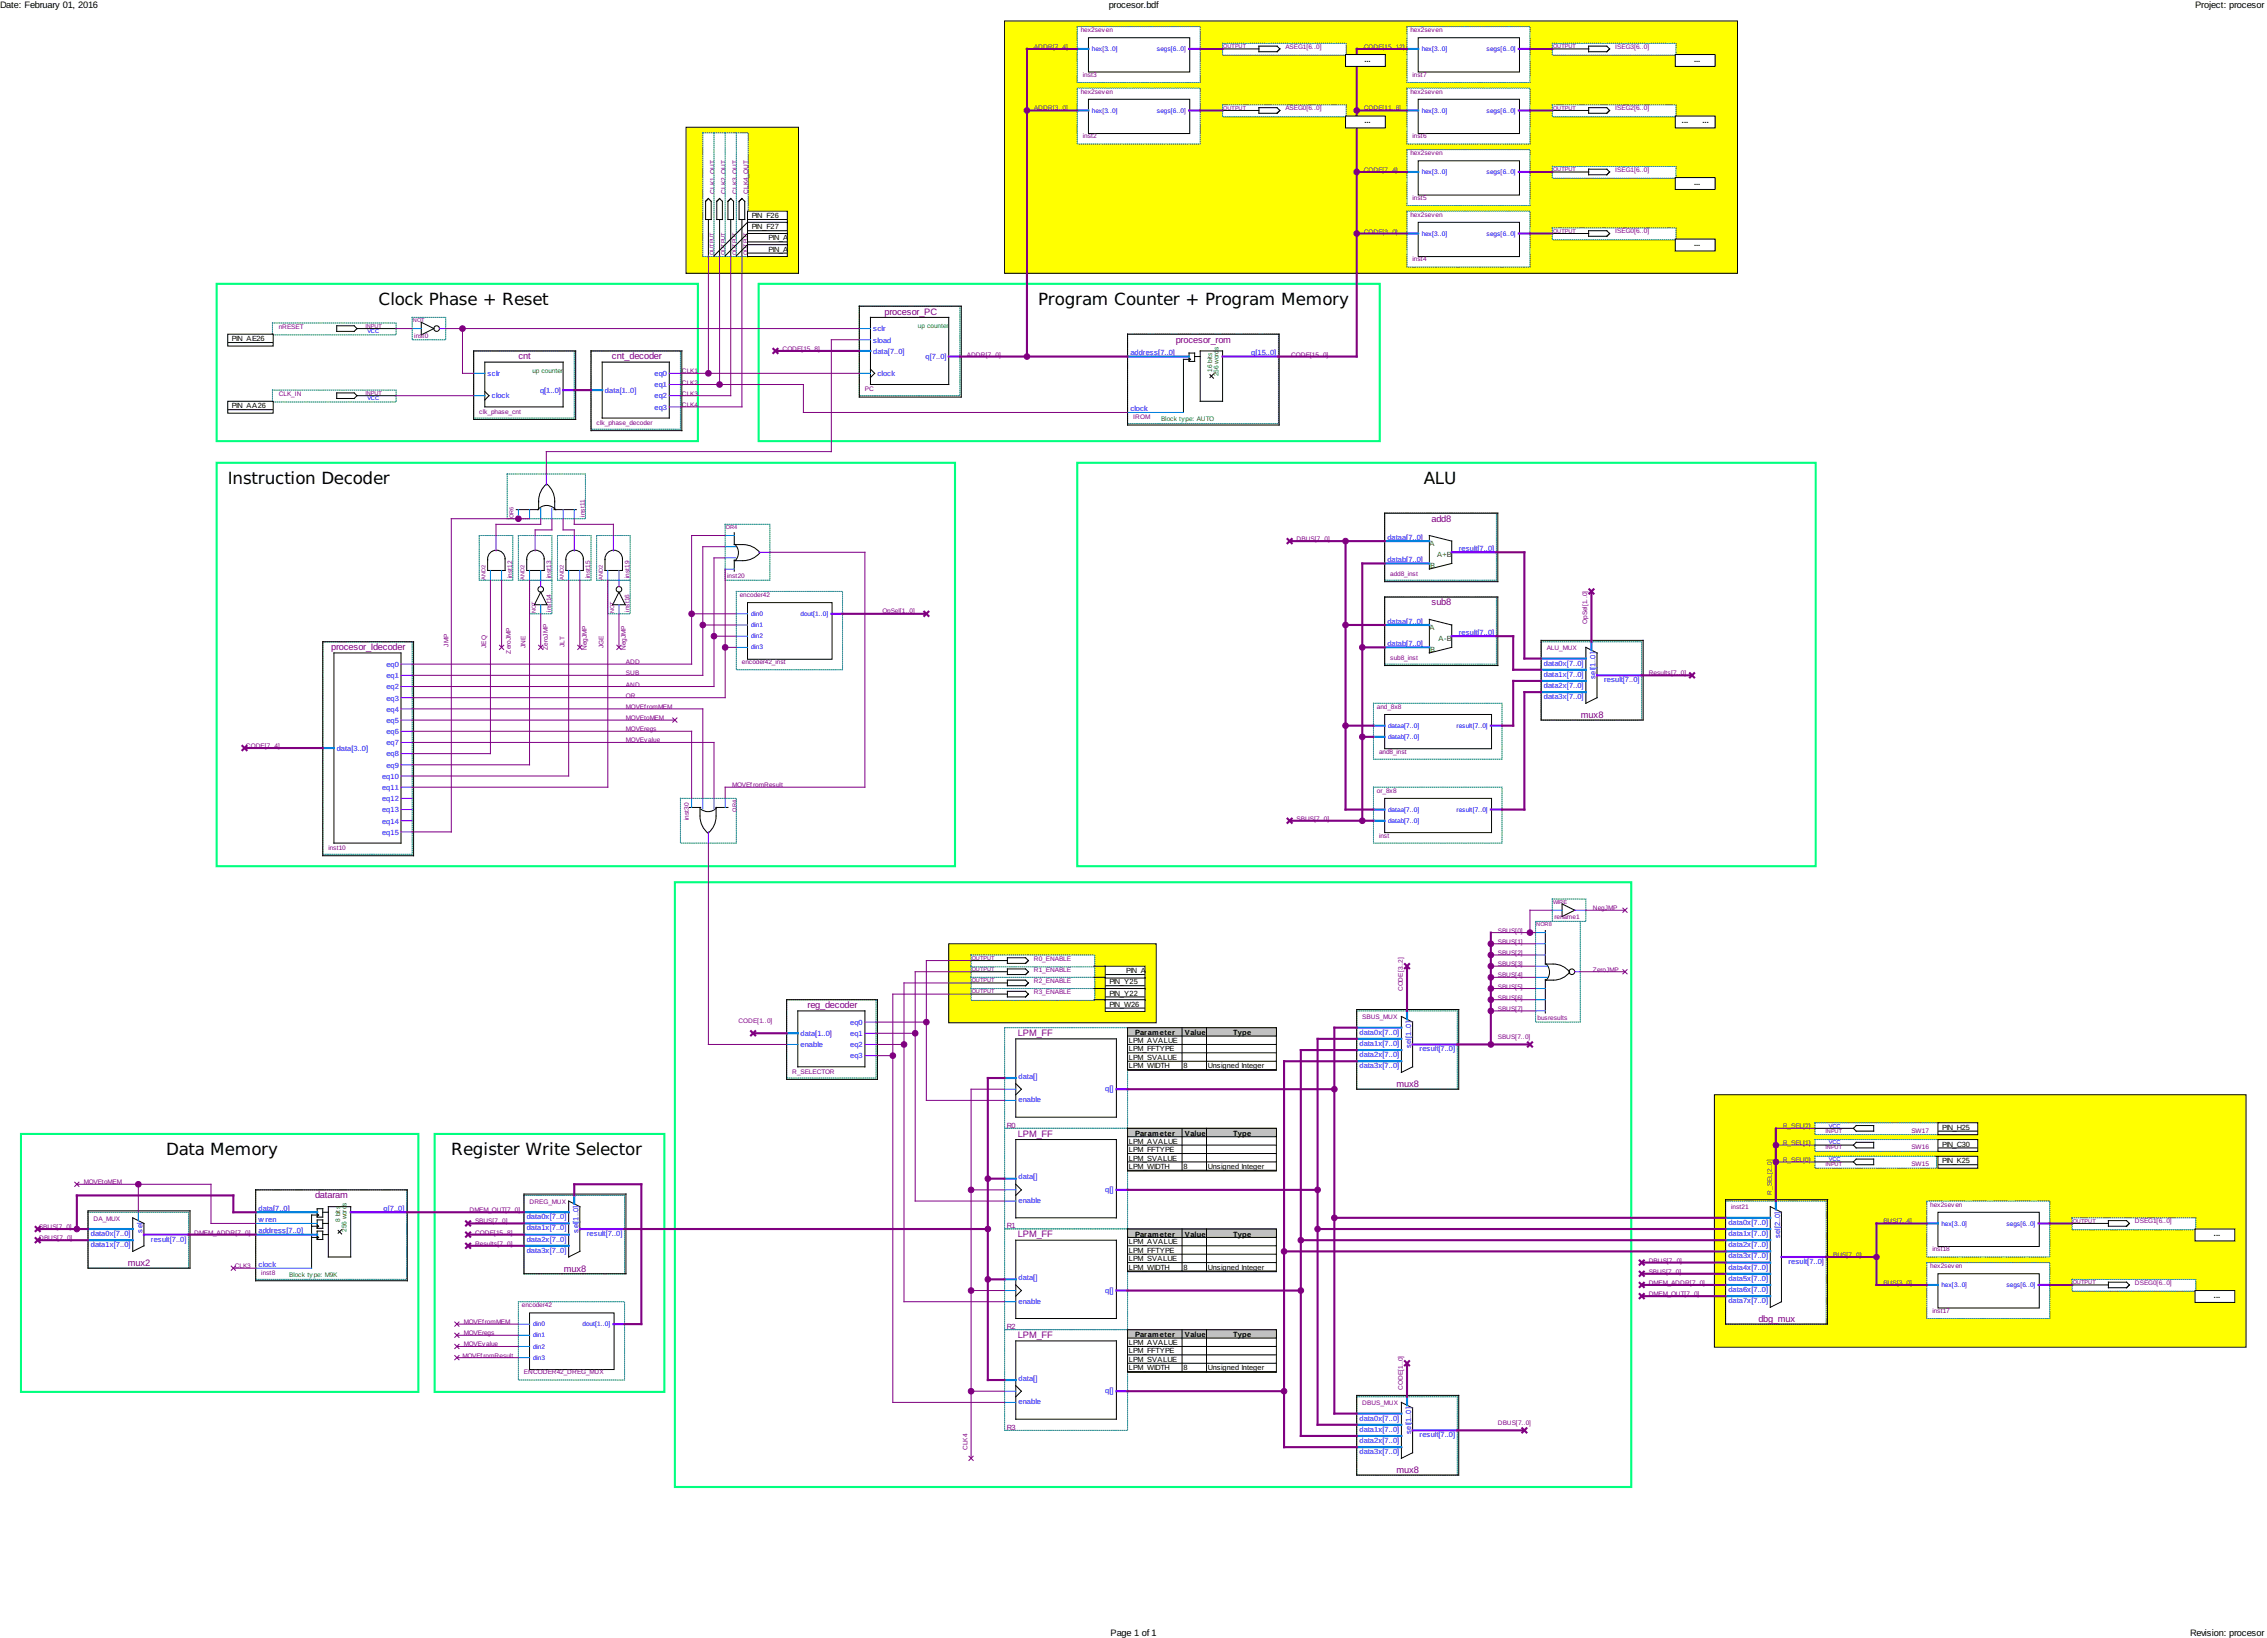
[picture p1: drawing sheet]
<svg xmlns="http://www.w3.org/2000/svg" width="229mm" height="165mm" viewBox="0 0 229 165" stroke-linecap="round" stroke-linejoin="round" font-family="sans-serif">
<defs><g id="words">
<g font-size="1.7">
<text x="38.2" y="30.7">Clock Phase + Reset</text>
<text x="104.7" y="30.7">Program Counter + Program Memory</text>
<text x="23" y="48.8">Instruction Decoder</text>
<text x="143.6" y="48.8">ALU</text>
<text x="16.8" y="116.4">Data Memory</text>
<text x="45.5" y="116.4">Register Write Selector</text>
</g>
<g font-size=".9">
<text x="0" y=".8">Date: February 01, 2016</text>
<text x="111.8" y=".8">procesor.bdf</text>
<text x="221.3" y=".8">Project: procesor</text>
<text x="112" y="164.9">Page 1 of 1</text>
<text x="220.9" y="164.9">Revision: procesor</text>
</g>
<g font-size=".9" fill="#800080">
<text x="89.2" y="31.7">procesor_PC</text>
<text x="118.6" y="34.5">procesor_rom</text>
<text x="52.3" y="36.2">cnt</text>
<text x="61.7" y="36.2">cnt_decoder</text>
<text x="144.3" y="52.6">add8</text>
<text x="33.4" y="65.5">procesor_Idecoder</text>
<text x="144.3" y="61">sub8</text>
<text x="159.4" y="72.4">mux8</text>
<text x="81.4" y="101.6">reg_decoder</text>
<text x="102.6" y="104.4">LPM_FF</text>
<text x="140.8" y="109.6">mux8</text>
<text x="102.6" y="114.6">LPM_FF</text>
<text x="31.8" y="120.8">dataram</text>
<text x="102.6" y="124.7">LPM_FF</text>
<text x="12.9" y="127.6">mux2</text>
<text x="56.9" y="128.2">mux8</text>
<text x="102.6" y="134.9">LPM_FF</text>
<text x="177.3" y="133.2">dbg_mux</text>
<text x="140.8" y="148.5">mux8</text>
</g>
<g font-size=".8">
<text x="137.6" y="6.2">...</text>
<text x="170.8" y="6.2">...</text>
<text x="137.6" y="12.4">...</text>
<text x="169.6" y="12.4">...</text>
<text x="171.7" y="12.4">...</text>
<text x="75.8" y="22">PIN_F26</text>
<text x="75.8" y="23.1">PIN_F27</text>
<text x="170.8" y="18.6">...</text>
<text x="77.5" y="24.2">PIN_AB25</text>
<text x="77.5" y="25.4">PIN_AA25</text>
<text x="170.8" y="24.8">...</text>
<text x="23.4" y="34.4">PIN_AE26</text>
<text x="23.4" y="41.2">PIN_AA26</text>
<text x="111.9" y="99.2">PIN_Y25</text>
<text x="111.9" y="100.3">PIN_Y22</text>
<text x="111.9" y="101.5">PIN_W26</text>
<text x="113.6" y="98.1">PIN_AA22</text>
<text x="113.8" y="105.1">LPM_AVALUE</text>
<text x="113.8" y="106">LPM_FFTYPE</text>
<text x="113.8" y="106.8">LPM_SVALUE</text>
<text x="113.8" y="107.7">LPM_WIDTH</text>
<text x="114.5" y="104.4">Parameter</text>
<text x="119.3" y="107.7">8</text>
<text x="119.5" y="104.4">Value</text>
<text x="121.8" y="107.7">Unsigned Integer</text>
<text x="124.3" y="104.4">Type</text>
<text x="195.8" y="113.9">PIN_H25</text>
<text x="113.8" y="115.3">LPM_AVALUE</text>
<text x="113.8" y="116.1">LPM_FFTYPE</text>
<text x="113.8" y="117">LPM_SVALUE</text>
<text x="113.8" y="117.8">LPM_WIDTH</text>
<text x="114.5" y="114.5">Parameter</text>
<text x="119.3" y="117.8">8</text>
<text x="119.5" y="114.5">Value</text>
<text x="121.8" y="117.8">Unsigned Integer</text>
<text x="124.3" y="114.5">Type</text>
<text x="195.8" y="115.6">PIN_C30</text>
<text x="195.8" y="117.3">PIN_K25</text>
<text x="113.8" y="125.4">LPM_AVALUE</text>
<text x="114.5" y="124.7">Parameter</text>
<text x="119.5" y="124.7">Value</text>
<text x="124.3" y="124.7">Type</text>
<text x="223.2" y="124.6">...</text>
<text x="113.8" y="126.3">LPM_FFTYPE</text>
<text x="113.8" y="127.1">LPM_SVALUE</text>
<text x="113.8" y="128">LPM_WIDTH</text>
<text x="119.3" y="128">8</text>
<text x="121.8" y="128">Unsigned Integer</text>
<text x="223.2" y="130.8">...</text>
<text x="113.8" y="135.6">LPM_AVALUE</text>
<text x="113.8" y="136.4">LPM_FFTYPE</text>
<text x="113.8" y="137.3">LPM_SVALUE</text>
<text x="114.5" y="134.8">Parameter</text>
<text x="119.5" y="134.8">Value</text>
<text x="124.3" y="134.8">Type</text>
<text x="113.8" y="138.1">LPM_WIDTH</text>
<text x="119.3" y="138.1">8</text>
<text x="121.8" y="138.1">Unsigned Integer</text>
</g>
<g font-size=".8" fill="#00f">
<text x="88.1" y="33.4">sclr</text>
<text x="88.1" y="34.5">sload</text>
<text x="88.1" y="35.7">data[7..0]</text>
<text x="114" y="35.8">address[7..0]</text>
<text x="126.2" y="35.8">q[15..0]</text>
<text x="49.2" y="37.9">sclr</text>
<text x="49.6" y="40.2">clock</text>
<text x="54.5" y="39.6">q[1..0]</text>
<text x="61" y="39.6">data[1..0]</text>
<text x="66" y="37.9">eq0</text>
<text x="66" y="39">eq1</text>
<text x="66" y="40.2">eq2</text>
<text x="66" y="41.3">eq3</text>
<text x="88.5" y="37.9">clock</text>
<text x="93.3" y="36.2">q[7..0]</text>
<text x="114" y="41.4">clock</text>
<text x="139.9" y="54.4">dataa[7..0]</text>
<text x="139.9" y="56.7">datab[7..0]</text>
<text x="147.1" y="55.5">result[7..0]</text>
<text x="139.9" y="62.9">dataa[7..0]</text>
<text x="139.9" y="65.1">datab[7..0]</text>
<text x="147.1" y="64">result[7..0]</text>
<text x="39" y="67.2">eq0</text>
<text x="39" y="68.4">eq1</text>
<text x="39" y="69.5">eq2</text>
<text x="39" y="70.6">eq3</text>
<text x="39" y="71.7">eq4</text>
<text x="155.7" y="70.5">data3x[7..0]</text>
<text x="155.7" y="69.3">data2x[7..0]</text>
<text x="155.7" y="68.2">data1x[7..0]</text>
<text x="155.7" y="67.1">data0x[7..0]</text>
<text x="160.9" y="68.4" transform="rotate(-90 160.9 68.4)">sel[1..0]</text>
<text x="161.7" y="68.8">result[7..0]</text>
<text x="34" y="75.7">data[3..0]</text>
<text x="39" y="72.9">eq5</text>
<text x="39" y="74">eq6</text>
<text x="39" y="75.1">eq7</text>
<text x="39" y="76.2">eq8</text>
<text x="39" y="77.4">eq9</text>
<text x="38.5" y="78.5">eq10</text>
<text x="38.5" y="79.6">eq11</text>
<text x="38.5" y="80.8">eq12</text>
<text x="38.5" y="81.9">eq13</text>
<text x="38.5" y="83">eq14</text>
<text x="38.5" y="84.1">eq15</text>
<text x="80.7" y="104.4">data[1..0]</text>
<text x="80.7" y="105.6">enable</text>
<text x="85.7" y="103.3">eq0</text>
<text x="85.7" y="104.4">eq1</text>
<text x="85.7" y="105.6">eq2</text>
<text x="85.7" y="106.7">eq3</text>
<text x="137.1" y="107.7">data3x[7..0]</text>
<text x="137.1" y="106.5">data2x[7..0]</text>
<text x="137.1" y="105.4">data1x[7..0]</text>
<text x="137.1" y="104.3">data0x[7..0]</text>
<text x="142.3" y="105.6" transform="rotate(-90 142.3 105.6)">sel[1..0]</text>
<text x="143.1" y="106">result[7..0]</text>
<text x="102.7" y="111.1">enable</text>
<text x="102.7" y="108.7">data[]</text>
<text x="111.4" y="110">q[]</text>
<text x="102.7" y="118.9">data[]</text>
<text x="9.2" y="125.7">data1x[7..0]</text>
<text x="9.2" y="124.6">data0x[7..0]</text>
<text x="14.4" y="124.2" transform="rotate(-90 14.4 124.2)">sel</text>
<text x="15.2" y="125.1">result[7..0]</text>
<text x="26.1" y="124.3">address[7..0]</text>
<text x="26.1" y="122">data[7..0]</text>
<text x="26.1" y="123.2">w ren</text>
<text x="38.7" y="122">q[7..0]</text>
<text x="53.1" y="125.1">data2x[7..0]</text>
<text x="53.1" y="124">data1x[7..0]</text>
<text x="53.1" y="122.9">data0x[7..0]</text>
<text x="58.3" y="124.2" transform="rotate(-90 58.3 124.2)">sel[1..0]</text>
<text x="59.2" y="124.6">result[7..0]</text>
<text x="102.7" y="121.3">enable</text>
<text x="111.4" y="120.1">q[]</text>
<text x="174.3" y="125.7">data2x[7..0]</text>
<text x="174.3" y="124.6">data1x[7..0]</text>
<text x="174.3" y="123.5">data0x[7..0]</text>
<text x="179.5" y="124.8" transform="rotate(-90 179.5 124.8)">sel[2..0]</text>
<text x="26.1" y="127.7">clock</text>
<text x="53.1" y="126.3">data3x[7..0]</text>
<text x="102.7" y="131.4">enable</text>
<text x="102.7" y="129">data[]</text>
<text x="111.4" y="130.3">q[]</text>
<text x="174.3" y="131.3">data7x[7..0]</text>
<text x="174.3" y="130.2">data6x[7..0]</text>
<text x="174.3" y="129.1">data5x[7..0]</text>
<text x="174.3" y="128">data4x[7..0]</text>
<text x="174.3" y="126.8">data3x[7..0]</text>
<text x="180.3" y="127.4">result[7..0]</text>
<text x="102.7" y="141.6">enable</text>
<text x="102.7" y="139.2">data[]</text>
<text x="111.4" y="140.4">q[]</text>
<text x="137.1" y="143.2">data0x[7..0]</text>
<text x="137.1" y="146.6">data3x[7..0]</text>
<text x="137.1" y="145.4">data2x[7..0]</text>
<text x="137.1" y="144.3">data1x[7..0]</text>
<text x="142.3" y="144.5" transform="rotate(-90 142.3 144.5)">sel[1..0]</text>
<text x="143.1" y="144.9">result[7..0]</text>
</g>
<g font-size=".8" fill="#008000">
<text x="144.1" y="55">A</text>
<text x="144.2" y="57.3">B</text>
<text x="144.9" y="56.2">A+B</text>
<text x="144.1" y="63.5">A</text>
<text x="144.2" y="65.7">B</text>
<text x="145.1" y="64.6">A-B</text>
</g>
<g font-size=".8" fill="#800080">
<text x="101.5" y="113.7">R0</text>
<text x="101.5" y="123.8">R1</text>
<text x="101.5" y="134">R2</text>
<text x="101.5" y="144.1">R3</text>
</g>
<g font-size=".7" fill="#800080">
<text x="104.3" y="4.9">ADDR[7..4]</text>
<text x="109" y="3.2">hex2seven</text>
<text x="129.6" y="4.9">ASEG1[6..0]</text>
<text x="137.5" y="4.9">CODE[15..12]</text>
<text x="142.2" y="3.2">hex2seven</text>
<text x="162.9" y="4.9">ISEG3[6..0]</text>
<text x="104.3" y="11.1">ADDR[3..0]</text>
<text x="109" y="9.4">hex2seven</text>
<text x="109.2" y="7.8">inst3</text>
<text x="129.6" y="11.1">ASEG0[6..0]</text>
<text x="137.5" y="11.1">CODE[11..8]</text>
<text x="142.2" y="9.4">hex2seven</text>
<text x="142.4" y="7.8">inst7</text>
<text x="162.9" y="11.1">ISEG2[6..0]</text>
<text x="109.2" y="14">inst2</text>
<text x="137.5" y="17.3">CODE[7..4]</text>
<text x="142.2" y="15.6">hex2seven</text>
<text x="142.4" y="14">inst6</text>
<text x="162.9" y="17.3">ISEG1[6..0]</text>
<text x="72.1" y="19.5" transform="rotate(-90 72.1 19.5)">CLK1_OUT</text>
<text x="73.2" y="19.5" transform="rotate(-90 73.2 19.5)">CLK2_OUT</text>
<text x="74.3" y="19.5" transform="rotate(-90 74.3 19.5)">CLK3_OUT</text>
<text x="75.4" y="19.5" transform="rotate(-90 75.4 19.5)">CLK4_OUT</text>
<text x="137.5" y="23.5">CODE[3..0]</text>
<text x="142.2" y="21.8">hex2seven</text>
<text x="142.4" y="20.2">inst5</text>
<text x="162.9" y="23.5">ISEG0[6..0]</text>
<text x="142.4" y="26.4">inst4</text>
<text x="28.1" y="33.1">nRESET</text>
<text x="41.8" y="34">inst0</text>
<text x="78.9" y="35.4">CODE[15..8]</text>
<text x="97.5" y="35.9">ADDR[7..0]</text>
<text x="130.2" y="35.9">CODE[15..0]</text>
<text x="28.1" y="39.9">CLK_IN</text>
<text x="48.3" y="41.7">clk_phase_cnt</text>
<text x="68.8" y="41">CLK4</text>
<text x="68.8" y="39.9">CLK3</text>
<text x="68.8" y="38.8">CLK2</text>
<text x="68.8" y="37.6">CLK1</text>
<text x="87.2" y="39.5">PC</text>
<text x="60.2" y="42.8">clk_phase_decoder</text>
<text x="114.3" y="42.3">IROM</text>
<text x="59" y="52.1" transform="rotate(-90 59 52.1)">inst11</text>
<text x="51.6" y="58.3" transform="rotate(-90 51.6 58.3)">inst12</text>
<text x="55.6" y="58.3" transform="rotate(-90 55.6 58.3)">inst13</text>
<text x="59.5" y="58.3" transform="rotate(-90 59.5 58.3)">inst15</text>
<text x="63.5" y="58.3" transform="rotate(-90 63.5 58.3)">inst19</text>
<text x="73.3" y="58.3">inst20</text>
<text x="130.7" y="54.5">DBUS[7..0]</text>
<text x="140.2" y="58.1">add8_inst</text>
<text x="45.2" y="65.2" transform="rotate(-90 45.2 65.2)">JMP</text>
<text x="49" y="65.3" transform="rotate(-90 49 65.3)">JEQ</text>
<text x="51.5" y="65.9" transform="rotate(-90 51.5 65.9)">ZeroJMP</text>
<text x="53" y="65.3" transform="rotate(-90 53 65.3)">JNE</text>
<text x="55.2" y="65.5" transform="rotate(-90 55.2 65.5)">ZeroJMP</text>
<text x="55.6" y="61.7" transform="rotate(-90 55.6 61.7)">inst14</text>
<text x="56.9" y="65.3" transform="rotate(-90 56.9 65.3)">JLT</text>
<text x="59.2" y="65.5" transform="rotate(-90 59.2 65.5)">NegJMP</text>
<text x="60.9" y="65.3" transform="rotate(-90 60.9 65.3)">JGE</text>
<text x="63.1" y="65.5" transform="rotate(-90 63.1 65.5)">NegJMP</text>
<text x="63.5" y="61.7" transform="rotate(-90 63.5 61.7)">inst16</text>
<text x="74.6" y="60.2">encoder42</text>
<text x="89" y="61.8">OpSel[1..0]</text>
<text x="156" y="65.5">ALU_MUX</text>
<text x="160.1" y="62.9" transform="rotate(-90 160.1 62.9)">OpSel[1..0]</text>
<text x="63.1" y="66.9">ADD</text>
<text x="63.1" y="68.1">SUB</text>
<text x="63.1" y="69.2">AND</text>
<text x="63.1" y="70.3">OR</text>
<text x="63.1" y="71.5">MOVEfromMEM</text>
<text x="74.8" y="66.9">encoder42_inst</text>
<text x="138.9" y="71.5">and_8x8</text>
<text x="140.2" y="66.5">sub8_inst</text>
<text x="166.3" y="68.1">Results[7..0]</text>
<text x="24.8" y="75.4">CODE[7..4]</text>
<text x="63.1" y="74.8">MOVEvalue</text>
<text x="63.1" y="72.6">MOVEtoMEM</text>
<text x="63.1" y="73.7">MOVEregs</text>
<text x="139.1" y="76">and8_inst</text>
<text x="69.5" y="82.7" transform="rotate(-90 69.5 82.7)">inst30</text>
<text x="73.8" y="79.3">MOVEfromResult</text>
<text x="130.7" y="82.7">SBUS[7..0]</text>
<text x="138.9" y="79.9">or_8x8</text>
<text x="33.1" y="85.7">inst10</text>
<text x="139.1" y="84.4">inst</text>
<text x="151" y="95.1">SBUS[1]</text>
<text x="151" y="94">SBUS[0]</text>
<text x="156.7" y="92.7">rename1</text>
<text x="160.6" y="91.7">NegJMP</text>
<text x="104.3" y="97.9">R1_ENABLE</text>
<text x="104.3" y="96.8">R0_ENABLE</text>
<text x="104.3" y="99.1">R2_ENABLE</text>
<text x="104.3" y="100.2">R3_ENABLE</text>
<text x="141.5" y="99.9" transform="rotate(-90 141.5 99.9)">CODE[3..2]</text>
<text x="151" y="101.9">SBUS[7]</text>
<text x="151" y="100.8">SBUS[6]</text>
<text x="151" y="99.6">SBUS[5]</text>
<text x="151" y="98.5">SBUS[4]</text>
<text x="151" y="97.4">SBUS[3]</text>
<text x="151" y="96.3">SBUS[2]</text>
<text x="160.6" y="97.9">ZeroJMP</text>
<text x="74.5" y="103.2">CODE[1..0]</text>
<text x="137.4" y="102.7">SBUS_MUX</text>
<text x="151" y="104.7">SBUS[7..0]</text>
<text x="155.1" y="102.8">busresults</text>
<text x="79.9" y="108.2">R_SELECTOR</text>
<text x="179.8" y="113.7">R_SEL[2]</text>
<text x="8.5" y="119.4">MOVEtoMEM</text>
<text x="179.8" y="115.4">R_SEL[1]</text>
<text x="179.8" y="117.1">R_SEL[0]</text>
<text x="192.7" y="114.2">SW17</text>
<text x="192.7" y="115.8">SW16</text>
<text x="192.7" y="117.5">SW15</text>
<text x="3.9" y="125">DBUS[7..0]</text>
<text x="3.9" y="123.9">SBUS[7..0]</text>
<text x="9.4" y="123">DA_MUX</text>
<text x="19.6" y="124.4">DMEM_ADDR[7..0]</text>
<text x="47.3" y="122.2">DMEM_OUT[7..0]</text>
<text x="47.9" y="125.6">Results[7..0]</text>
<text x="47.9" y="123.3">SBUS[7..0]</text>
<text x="47.9" y="124.4">CODE[15..8]</text>
<text x="53.4" y="121.3">DREG_MUX</text>
<text x="174.6" y="121.9">inst21</text>
<text x="178.7" y="120.4" transform="rotate(-90 178.7 120.4)">R_SEL[2..0]</text>
<text x="189.9" y="123.3">BUS[7..4]</text>
<text x="194.6" y="121.6">hex2seven</text>
<text x="215.3" y="123.3">DSEG1[6..0]</text>
<text x="23.7" y="127.8">CLK3</text>
<text x="26.3" y="128.5">inst8</text>
<text x="52.6" y="131.8">encoder42</text>
<text x="166.3" y="128.4">SBUS[7..0]</text>
<text x="166.3" y="129.5">DMEM_ADDR[7..0]</text>
<text x="166.3" y="130.6">DMEM_OUT[7..0]</text>
<text x="166.3" y="127.3">DBUS[7..0]</text>
<text x="184.9" y="126.7">BUS[7..0]</text>
<text x="189.9" y="129.5">BUS[3..0]</text>
<text x="194.6" y="127.8">hex2seven</text>
<text x="194.9" y="126.1">inst18</text>
<text x="215.3" y="129.5">DSEG0[6..0]</text>
<text x="46.6" y="136.8">MOVEfromResult</text>
<text x="46.8" y="133.5">MOVEfromMEM</text>
<text x="46.8" y="134.6">MOVEregs</text>
<text x="46.8" y="135.7">MOVEvalue</text>
<text x="194.9" y="132.3">inst17</text>
<text x="52.8" y="138.5">ENCODER42_DREG_MUX</text>
<text x="137.4" y="141.6">DBUS_MUX</text>
<text x="141.5" y="140.1" transform="rotate(-90 141.5 140.1)">CODE[1..0]</text>
<text x="151" y="143.6">DBUS[7..0]</text>
<text x="97.6" y="146.1" transform="rotate(-90 97.6 146.1)">CLK4</text>
</g>
<g font-size=".7" fill="#00f">
<text x="110.1" y="5.1">hex[3..0]</text>
<text x="116.7" y="5.1">segs[6..0]</text>
<text x="143.4" y="5.1">hex[3..0]</text>
<text x="149.9" y="5.1">segs[6..0]</text>
<text x="110.1" y="11.3">hex[3..0]</text>
<text x="116.7" y="11.3">segs[6..0]</text>
<text x="143.4" y="11.3">hex[3..0]</text>
<text x="149.9" y="11.3">segs[6..0]</text>
<text x="143.4" y="17.5">hex[3..0]</text>
<text x="149.9" y="17.5">segs[6..0]</text>
<text x="143.4" y="23.7">hex[3..0]</text>
<text x="149.9" y="23.7">segs[6..0]</text>
<text x="75.7" y="62.1">din0</text>
<text x="75.7" y="63.2">din1</text>
<text x="75.7" y="64.3">din2</text>
<text x="75.7" y="65.5">din3</text>
<text x="80.7" y="62.1">dout[1..0]</text>
<text x="140" y="73.4">dataa[7..0]</text>
<text x="140" y="74.5">datab[7..0]</text>
<text x="146.9" y="73.4">result[7..0]</text>
<text x="140" y="81.8">dataa[7..0]</text>
<text x="140" y="82.9">datab[7..0]</text>
<text x="146.9" y="81.8">result[7..0]</text>
<text x="195.8" y="123.5">hex[3..0]</text>
<text x="202.3" y="123.5">segs[6..0]</text>
<text x="195.8" y="129.7">hex[3..0]</text>
<text x="202.3" y="129.7">segs[6..0]</text>
<text x="53.8" y="133.7">din0</text>
<text x="53.8" y="134.8">din1</text>
<text x="53.8" y="135.9">din2</text>
<text x="53.8" y="137.1">din3</text>
<text x="58.8" y="133.7">dout[1..0]</text>
</g>
<g font-size=".7" fill="#008000">
<text x="92.6" y="33">up counter</text>
<text x="53.7" y="37.6">up counter</text>
<text x="122.2" y="37.5" transform="rotate(-90 122.2 37.5)">16 bits</text>
<text x="122.9" y="37.9" transform="rotate(-90 122.9 37.9)">256 words</text>
<text x="117.1" y="42.4">Block type: AUTO</text>
<text x="34.3" y="123.2" transform="rotate(-90 34.3 123.2)">8 bits</text>
<text x="34.9" y="124.2" transform="rotate(-90 34.9 124.2)">256 words</text>
<text x="29.2" y="128.7">Block type: M9K</text>
</g>
<g font-size=".6" fill="#800080">
<text x="123.4" y="4.9">OUTPUT</text>
<text x="156.6" y="4.9">OUTPUT</text>
<text x="123.4" y="11.1">OUTPUT</text>
<text x="156.6" y="11.1">OUTPUT</text>
<text x="156.6" y="17.3">OUTPUT</text>
<text x="156.6" y="23.5">OUTPUT</text>
<text x="72" y="25.7" transform="rotate(-90 72 25.7)">OUTPUT</text>
<text x="73.1" y="25.7" transform="rotate(-90 73.1 25.7)">OUTPUT</text>
<text x="74.3" y="25.7" transform="rotate(-90 74.3 25.7)">OUTPUT</text>
<text x="75.4" y="25.7" transform="rotate(-90 75.4 25.7)">OUTPUT</text>
<text x="36.8" y="33">INPUT</text>
<text x="41.6" y="32.5">NOT</text>
<text x="36.8" y="39.8">INPUT</text>
<text x="51.8" y="52.2" transform="rotate(-90 51.8 52.2)">OR6</text>
<text x="73.2" y="53.3">OR4</text>
<text x="49" y="58.4" transform="rotate(-90 49 58.4)">AND2</text>
<text x="52.9" y="58.4" transform="rotate(-90 52.9 58.4)">AND2</text>
<text x="56.9" y="58.4" transform="rotate(-90 56.9 58.4)">AND2</text>
<text x="60.8" y="58.4" transform="rotate(-90 60.8 58.4)">AND2</text>
<text x="54" y="61.8" transform="rotate(-90 54 61.8)">NOT</text>
<text x="61.9" y="61.8" transform="rotate(-90 61.9 61.8)">NOT</text>
<text x="74.3" y="81.8" transform="rotate(-90 74.3 81.8)">OR4</text>
<text x="154.9" y="93.4">NOR8</text>
<text x="156.6" y="91.1">WIRE</text>
<text x="98" y="97.9">OUTPUT</text>
<text x="98" y="96.7">OUTPUT</text>
<text x="98" y="99">OUTPUT</text>
<text x="98" y="100.1">OUTPUT</text>
<text x="184.1" y="114.2">INPUT</text>
<text x="184.1" y="115.8">INPUT</text>
<text x="184.1" y="117.5">INPUT</text>
<text x="209" y="123.2">OUTPUT</text>
<text x="209" y="129.4">OUTPUT</text>
</g>
<g font-size=".6" fill="#00f">
<text x="37.1" y="33.5">VCC</text>
<text x="37.1" y="40.3">VCC</text>
<text x="184.4" y="113.7">VCC</text>
<text x="184.4" y="115.4">VCC</text>
<text x="184.4" y="117">VCC</text>
</g>
</g></defs>
<path d="M101.3 2.1h73.9v25.5h-73.9z" fill="#ff0"/>
<path d="M101.3 2.1h73.9v25.5h-73.9z" fill="none" stroke="#000" stroke-width=".1"/>
<path d="M69.2 12.8h11.3v14.8h-11.3z" fill="#ff0"/>
<path d="M69.2 12.8h11.3v14.8h-11.3z" fill="none" stroke="#000" stroke-width=".1"/>
<path d="M95.7 95.1h20.9v8h-20.9z" fill="#ff0"/>
<path d="M95.7 95.1h20.9v8h-20.9z" fill="none" stroke="#000" stroke-width=".1"/>
<path d="M21.8 28.6h48.6v15.9h-48.6zM76.5 28.6h62.6v15.9h-62.6zM21.8 46.6h74.5v40.7h-74.5zM108.6 46.6h74.5v40.7h-74.5zM68.1 88.9h96.4v61h-96.4zM2.1 114.3h40.1v26h-40.1zM43.8 114.3h23.2v26h-23.2z" fill="none" stroke="#00ff7f" stroke-width=".21"/>
<path d="M172.9 110.3h53.6v25.5h-53.6z" fill="#ff0"/>
<path d="M172.9 110.3h53.6v25.5h-53.6z" fill="none" stroke="#000" stroke-width=".1"/>
<path d="M27.5 32.6h12.4v1.2h-12.4z" fill="#fff"/>
<path d="M27.5 32.6h12.4v1.2h-12.4z" fill="none" stroke="#008080" stroke-width=".1"/>
<path d="M34 32.8h1.7l.3 .3-.3 .3h-1.7zM36 33.1h3.9" fill="none" stroke="#000" stroke-width=".1"/>
<path d="M27.5 39.3h12.4v1.2h-12.4z" fill="#fff"/>
<path d="M27.5 39.3h12.4v1.2h-12.4z" fill="none" stroke="#008080" stroke-width=".1"/>
<path d="M34 39.6h1.7l.3 .3-.3 .3h-1.7zM36 39.9h3.9" fill="none" stroke="#000" stroke-width=".1"/>
<path d="M183 113.2h12.5v1.2h-12.5z" fill="#fff"/>
<path d="M183 113.2h12.5v1.2h-12.5z" fill="none" stroke="#008080" stroke-width=".1"/>
<path d="M183 113.7h3.9M187.2 113.4h1.7v.6h-1.7l-.3-.3z" fill="none" stroke="#000" stroke-width=".1"/>
<path d="M183 114.9h12.5v1.2h-12.5z" fill="#fff"/>
<path d="M183 114.9h12.5v1.2h-12.5z" fill="none" stroke="#008080" stroke-width=".1"/>
<path d="M183 115.4h3.9M187.2 115.1h1.7v.6h-1.7l-.3-.3z" fill="none" stroke="#000" stroke-width=".1"/>
<path d="M183 116.5h12.3v1.2h-12.3z" fill="#fff"/>
<path d="M183 116.5h12.3v1.2h-12.3z" fill="none" stroke="#008080" stroke-width=".1"/>
<path d="M183 117.1h3.9M187.2 116.8h1.7v.6h-1.7l-.3-.3z" fill="none" stroke="#000" stroke-width=".1"/>
<path d="M156.5 4.4h12.5v1.2h-12.5z" fill="#fff"/>
<path d="M156.5 4.4h12.5v1.2h-12.5z" fill="none" stroke="#008080" stroke-width=".1"/>
<path d="M156.5 4.9h3.7M160.2 4.7h1.8l.3 .2-.3 .3h-1.8z" fill="none" stroke="#000" stroke-width=".1"/>
<path d="M156.5 10.6h12.5v1.2h-12.5z" fill="#fff"/>
<path d="M156.5 10.6h12.5v1.2h-12.5z" fill="none" stroke="#008080" stroke-width=".1"/>
<path d="M156.5 11.1h3.7M160.2 10.9h1.8l.3 .2-.3 .3h-1.8z" fill="none" stroke="#000" stroke-width=".1"/>
<path d="M156.5 16.8h12.5v1.2h-12.5z" fill="#fff"/>
<path d="M156.5 16.8h12.5v1.2h-12.5z" fill="none" stroke="#008080" stroke-width=".1"/>
<path d="M156.5 17.3h3.7M160.2 17.1h1.8l.3 .2-.3 .3h-1.8z" fill="none" stroke="#000" stroke-width=".1"/>
<path d="M156.5 23h12.5v1.2h-12.5z" fill="#fff"/>
<path d="M156.5 23h12.5v1.2h-12.5z" fill="none" stroke="#008080" stroke-width=".1"/>
<path d="M156.5 23.5h3.7M160.2 23.3h1.8l.3 .2-.3 .3h-1.8z" fill="none" stroke="#000" stroke-width=".1"/>
<path d="M123.3 4.4h12.5v1.2h-12.5z" fill="#fff"/>
<path d="M123.3 4.4h12.5v1.2h-12.5z" fill="none" stroke="#008080" stroke-width=".1"/>
<path d="M123.3 4.9h3.6M126.9 4.7h1.9l.3 .2-.3 .3h-1.9z" fill="none" stroke="#000" stroke-width=".1"/>
<path d="M123.3 10.6h12.5v1.2h-12.5z" fill="#fff"/>
<path d="M123.3 10.6h12.5v1.2h-12.5z" fill="none" stroke="#008080" stroke-width=".1"/>
<path d="M123.3 11.1h3.6M126.9 10.9h1.9l.3 .2-.3 .3h-1.9z" fill="none" stroke="#000" stroke-width=".1"/>
<path d="M208.9 122.8h12.5v1.1h-12.5z" fill="#fff"/>
<path d="M208.9 122.8h12.5v1.1h-12.5z" fill="none" stroke="#008080" stroke-width=".1"/>
<path d="M208.9 123.3h3.7M212.6 123h1.8l.3 .3-.3 .3h-1.8z" fill="none" stroke="#000" stroke-width=".1"/>
<path d="M208.9 129h12.5v1.1h-12.5z" fill="#fff"/>
<path d="M208.9 129h12.5v1.1h-12.5z" fill="none" stroke="#008080" stroke-width=".1"/>
<path d="M208.9 129.5h3.7M212.6 129.2h1.8l.3 .3-.3 .3h-1.8z" fill="none" stroke="#000" stroke-width=".1"/>
<path d="M97.9 97.4h12.5v1.2h-12.5z" fill="#fff"/>
<path d="M97.9 97.4h12.5v1.2h-12.5z" fill="none" stroke="#008080" stroke-width=".1"/>
<path d="M97.9 97.9h3.7M101.6 97.7h1.8l.3 .2-.3 .3h-1.8z" fill="none" stroke="#000" stroke-width=".1"/>
<path d="M97.9 96.3h12.5v1.2h-12.5z" fill="#fff"/>
<path d="M97.9 96.3h12.5v1.2h-12.5z" fill="none" stroke="#008080" stroke-width=".1"/>
<path d="M97.9 96.8h3.7M101.6 96.5h1.8l.3 .3-.3 .3h-1.8z" fill="none" stroke="#000" stroke-width=".1"/>
<path d="M97.9 98.5h12.5v1.2h-12.5z" fill="#fff"/>
<path d="M97.9 98.5h12.5v1.2h-12.5z" fill="none" stroke="#008080" stroke-width=".1"/>
<path d="M97.9 99.1h3.7M101.6 98.8h1.8l.3 .3-.3 .3h-1.8z" fill="none" stroke="#000" stroke-width=".1"/>
<path d="M97.9 99.6h12.5v1.2h-12.5z" fill="#fff"/>
<path d="M97.9 99.6h12.5v1.2h-12.5z" fill="none" stroke="#008080" stroke-width=".1"/>
<path d="M101.6 99.9h1.8l.3 .3-.3 .3h-1.8zM97.9 100.2h3.7" fill="none" stroke="#000" stroke-width=".1"/>
<path d="M70.9 13.4h1.2v12.5h-1.2z" fill="#fff"/>
<path d="M70.9 13.4h1.2v12.5h-1.2z" fill="none" stroke="#008080" stroke-width=".1"/>
<path d="M71.4 22.1v3.7M71.4 20l.3 .3v1.8h-.5v-1.8z" fill="none" stroke="#000" stroke-width=".1"/>
<path d="M72 13.4h1.2v12.5h-1.2z" fill="#fff"/>
<path d="M72 13.4h1.2v12.5h-1.2z" fill="none" stroke="#008080" stroke-width=".1"/>
<path d="M72.6 22.1v3.7M72.6 20l.2 .3v1.8h-.5v-1.8z" fill="none" stroke="#000" stroke-width=".1"/>
<path d="M73.1 13.4h1.2v12.5h-1.2z" fill="#fff"/>
<path d="M73.1 13.4h1.2v12.5h-1.2z" fill="none" stroke="#008080" stroke-width=".1"/>
<path d="M73.7 22.1v3.7M73.7 20l.3 .3v1.8h-.6v-1.8z" fill="none" stroke="#000" stroke-width=".1"/>
<path d="M74.3 13.4h1.1v12.5h-1.1z" fill="#fff"/>
<path d="M74.3 13.4h1.1v12.5h-1.1z" fill="none" stroke="#008080" stroke-width=".1"/>
<path d="M74.8 22.1v3.7M74.8 20l.3 .3v1.8h-.6v-1.8z" fill="none" stroke="#000" stroke-width=".1"/>
<path d="M32.5 64.7h9.1v21.4h-9.1z" fill="#fff"/>
<path d="M32.5 64.7h9.1v21.4h-9.1z" fill="none" stroke="#008080" stroke-width=".1"/>
<path d="M32.5 64.7h9.2v21.5h-9.2zM33.7 65.8h6.7v19.2h-6.7z" fill="none" stroke="#000" stroke-width=".1"/>
<path d="M32.5 75.4h1.2" fill="none" stroke="#0080ff" stroke-width=".21"/>
<g fill="none" stroke="#8000ff" stroke-width=".1">
<path d="M40.4 66.9h1.2M40.4 68.1h1.2M40.4 69.2h1.2M40.4 70.3h1.2M40.4 71.5h1.2M40.4 72.6h1.2M40.4 73.7h1.2M40.4 74.8h1.2M40.4 76h1.2M40.4 77.1h1.2M40.4 78.2h1.2M40.4 79.3h1.2"/>
<path d="M40.4 80.5h1.2M40.4 81.6h1.2M40.4 82.7h1.2M40.4 83.9h1.2"/>
</g>
<path d="M108.6 8.9h12.4v5.6h-12.4z" fill="#fff"/>
<path d="M108.6 8.9h12.4v5.6h-12.4z" fill="none" stroke="#008080" stroke-width=".1"/>
<path d="M109.8 10h10.2v3.5h-10.2z" fill="none" stroke="#000" stroke-width=".1"/>
<path d="M108.6 11.1h1.2" fill="none" stroke="#0080ff" stroke-width=".21"/>
<path d="M119.9 11.1h1.1" fill="none" stroke="#8000ff" stroke-width=".21"/>
<path d="M108.6 2.7h12.4v5.6h-12.4z" fill="#fff"/>
<path d="M108.6 2.7h12.4v5.6h-12.4z" fill="none" stroke="#008080" stroke-width=".1"/>
<path d="M109.8 3.8h10.2v3.5h-10.2z" fill="none" stroke="#000" stroke-width=".1"/>
<path d="M108.6 4.9h1.2" fill="none" stroke="#0080ff" stroke-width=".21"/>
<path d="M119.9 4.9h1.1" fill="none" stroke="#8000ff" stroke-width=".21"/>
<path d="M141.9 21.3h12.4v5.6h-12.4z" fill="#fff"/>
<path d="M141.9 21.3h12.4v5.6h-12.4z" fill="none" stroke="#008080" stroke-width=".1"/>
<path d="M143 22.4h10.2v3.5h-10.2z" fill="none" stroke="#000" stroke-width=".1"/>
<path d="M141.9 23.5h1.1" fill="none" stroke="#0080ff" stroke-width=".21"/>
<path d="M153.2 23.5h1.1" fill="none" stroke="#8000ff" stroke-width=".21"/>
<path d="M141.9 15.1h12.4v5.6h-12.4z" fill="#fff"/>
<path d="M141.9 15.1h12.4v5.6h-12.4z" fill="none" stroke="#008080" stroke-width=".1"/>
<path d="M143 16.2h10.2v3.5h-10.2z" fill="none" stroke="#000" stroke-width=".1"/>
<path d="M141.9 17.3h1.1" fill="none" stroke="#0080ff" stroke-width=".21"/>
<path d="M153.2 17.3h1.1" fill="none" stroke="#8000ff" stroke-width=".21"/>
<path d="M141.9 8.9h12.4v5.6h-12.4z" fill="#fff"/>
<path d="M141.9 8.9h12.4v5.6h-12.4z" fill="none" stroke="#008080" stroke-width=".1"/>
<path d="M143 10h10.2v3.5h-10.2z" fill="none" stroke="#000" stroke-width=".1"/>
<path d="M141.9 11.1h1.1" fill="none" stroke="#0080ff" stroke-width=".21"/>
<path d="M153.2 11.1h1.1" fill="none" stroke="#8000ff" stroke-width=".21"/>
<path d="M141.9 2.7h12.4v5.6h-12.4z" fill="#fff"/>
<path d="M141.9 2.7h12.4v5.6h-12.4z" fill="none" stroke="#008080" stroke-width=".1"/>
<path d="M143 3.8h10.2v3.5h-10.2z" fill="none" stroke="#000" stroke-width=".1"/>
<path d="M141.9 4.9h1.1" fill="none" stroke="#0080ff" stroke-width=".21"/>
<path d="M153.2 4.9h1.1" fill="none" stroke="#8000ff" stroke-width=".21"/>
<path d="M41.6 32h3.3v2.2h-3.3z" fill="#fff"/>
<path d="M41.6 32h3.3v2.2h-3.3z" fill="none" stroke="#008080" stroke-width=".1"/>
<g fill="none" stroke="#000" stroke-width=".1">
<path d="M42.5 32.5l1.2 .6-1.2 .7z"/>
<circle cx="44" cy="33.1" r=".28"/>
</g>
<path d="M41.6 33.1h.9" fill="none" stroke="#0080ff" stroke-width=".1"/>
<path d="M44.3 33.1h.6" fill="none" stroke="#8000ff" stroke-width=".1"/>
<path d="M194.3 127.3h12.4v5.6h-12.4z" fill="#fff"/>
<path d="M194.3 127.3h12.4v5.6h-12.4z" fill="none" stroke="#008080" stroke-width=".1"/>
<path d="M195.4 128.4h10.2v3.4h-10.2z" fill="none" stroke="#000" stroke-width=".1"/>
<path d="M194.3 129.5h1.1" fill="none" stroke="#0080ff" stroke-width=".21"/>
<path d="M205.6 129.5h1.1" fill="none" stroke="#8000ff" stroke-width=".21"/>
<path d="M194.3 121.1h12.4v5.6h-12.4z" fill="#fff"/>
<path d="M194.3 121.1h12.4v5.6h-12.4z" fill="none" stroke="#008080" stroke-width=".1"/>
<path d="M195.4 122.2h10.2v3.4h-10.2z" fill="none" stroke="#000" stroke-width=".1"/>
<path d="M194.3 123.3h1.1" fill="none" stroke="#0080ff" stroke-width=".21"/>
<path d="M205.6 123.3h1.1" fill="none" stroke="#8000ff" stroke-width=".21"/>
<path d="M101.3 103.6h12.4v10.1h-12.4z" fill="#fff"/>
<path d="M101.3 103.6h12.4v10.1h-12.4z" fill="none" stroke="#008080" stroke-width=".1"/>
<path d="M102.4 104.7h10.2v7.9h-10.2zM102.4 109.2l.6 .6-.6 .5" fill="none" stroke="#000" stroke-width=".1"/>
<path d="M101.3 110.9h1.1M101.3 109.8h1.1" fill="none" stroke="#0080ff" stroke-width=".1"/>
<path d="M101.3 108.7h1.1" fill="none" stroke="#0080ff" stroke-width=".21"/>
<path d="M112.6 109.8h1.1" fill="none" stroke="#8000ff" stroke-width=".21"/>
<path d="M101.3 113.7h12.4v10.2h-12.4z" fill="#fff"/>
<path d="M101.3 113.7h12.4v10.2h-12.4z" fill="none" stroke="#008080" stroke-width=".1"/>
<path d="M102.4 114.9h10.2v7.9h-10.2zM102.4 119.4l.6 .5-.6 .6" fill="none" stroke="#000" stroke-width=".1"/>
<path d="M101.3 119.9h1.1M101.3 121.1h1.1" fill="none" stroke="#0080ff" stroke-width=".1"/>
<path d="M101.3 118.8h1.1" fill="none" stroke="#0080ff" stroke-width=".21"/>
<path d="M112.6 119.9h1.1" fill="none" stroke="#8000ff" stroke-width=".21"/>
<path d="M101.3 123.9h12.4v10.1h-12.4z" fill="#fff"/>
<path d="M101.3 123.9h12.4v10.1h-12.4z" fill="none" stroke="#008080" stroke-width=".1"/>
<path d="M102.4 125h10.2v7.9h-10.2zM102.4 129.5l.6 .6-.6 .5" fill="none" stroke="#000" stroke-width=".1"/>
<path d="M101.3 131.2h1.1M101.3 130.1h1.1" fill="none" stroke="#0080ff" stroke-width=".1"/>
<path d="M101.3 129h1.1" fill="none" stroke="#0080ff" stroke-width=".21"/>
<path d="M112.6 130.1h1.1" fill="none" stroke="#8000ff" stroke-width=".21"/>
<path d="M101.3 134h12.4v10.2h-12.4z" fill="#fff"/>
<path d="M101.3 134h12.4v10.2h-12.4z" fill="none" stroke="#008080" stroke-width=".1"/>
<path d="M102.4 135.2h10.2v7.8h-10.2zM102.4 139.7l.6 .5-.6 .6" fill="none" stroke="#000" stroke-width=".1"/>
<path d="M101.3 141.4h1.1M101.3 140.2h1.1" fill="none" stroke="#0080ff" stroke-width=".1"/>
<path d="M101.3 139.1h1.1" fill="none" stroke="#0080ff" stroke-width=".21"/>
<path d="M112.6 140.2h1.1" fill="none" stroke="#8000ff" stroke-width=".21"/>
<path d="M86.6 30.9h10.2v9h-10.2z" fill="#fff"/>
<path d="M86.6 30.9h10.2v9h-10.2z" fill="none" stroke="#008080" stroke-width=".1"/>
<path d="M86.6 30.9h10.3v9.1h-10.3zM87.8 32h7.9v6.8h-7.9zM87.8 37.2l.4 .4-.4 .5" fill="none" stroke="#000" stroke-width=".1"/>
<path d="M86.6 33.1h1.2M86.6 34.2h1.2M86.6 37.6h1.2" fill="none" stroke="#0080ff" stroke-width=".1"/>
<path d="M86.6 35.4h1.2" fill="none" stroke="#0080ff" stroke-width=".21"/>
<path d="M95.7 35.9h1.1" fill="none" stroke="#8000ff" stroke-width=".21"/>
<path d="M113.7 33.7h15.2v9h-15.2z" fill="#fff"/>
<path d="M113.7 33.7h15.2v9h-15.2z" fill="none" stroke="#008080" stroke-width=".1"/>
<path d="M113.7 33.7h15.3v9.1h-15.3zM119.9 35.6h.6v.8h-.6zM119.9 36.1l.1 .1-.1 .2M119.9 36.2h-.6v5.4M120.5 35.9h.5M121 35.4h2.3v5h-2.3zM122 37.8l.4 .3M122.4 37.7l-.4 .4" fill="none" stroke="#000" stroke-width=".1"/>
<path d="M113.7 35.9h6.2" fill="none" stroke="#0080ff" stroke-width=".21"/>
<path d="M113.7 41.6h5.6" fill="none" stroke="#0080ff" stroke-width=".1"/>
<path d="M123.3 35.9h5.6" fill="none" stroke="#8000ff" stroke-width=".21"/>
<path d="M47.8 35.4h10.1v6.7h-10.1z" fill="#fff"/>
<path d="M47.8 35.4h10.1v6.7h-10.1z" fill="none" stroke="#008080" stroke-width=".1"/>
<path d="M47.8 35.4h10.2v6.9h-10.2zM48.9 36.5h7.9v4.5h-7.9zM48.9 39.5l.4 .4-.4 .4" fill="none" stroke="#000" stroke-width=".1"/>
<path d="M47.8 37.6h1.1M47.8 39.9h1.1" fill="none" stroke="#0080ff" stroke-width=".1"/>
<path d="M56.8 39.3h1.1" fill="none" stroke="#8000ff" stroke-width=".21"/>
<path d="M59.6 35.4h9v7.9h-9z" fill="#fff"/>
<path d="M59.6 35.4h9v7.9h-9z" fill="none" stroke="#008080" stroke-width=".1"/>
<path d="M59.6 35.4h9.2v8h-9.2zM60.7 36.5h6.8v5.6h-6.8z" fill="none" stroke="#000" stroke-width=".1"/>
<path d="M59.6 39.3h1.1" fill="none" stroke="#0080ff" stroke-width=".21"/>
<path d="M67.5 37.6h1.1M67.5 38.8h1.1M67.5 39.9h1.1M67.5 41h1.1" fill="none" stroke="#8000ff" stroke-width=".1"/>
<path d="M51.1 47.8h7.9v4.5h-7.9z" fill="#fff"/>
<path d="M51.1 47.8h7.9v4.5h-7.9z" fill="none" stroke="#008080" stroke-width=".1"/>
<path d="M52.1 51.4h2.2M54.2 51.4a1.16 1.16 0 0 1 1.8 0M54.3 50.5v.8M55.1 48.8a2.22 2.22 0 0 0-.8 1.8M55.2 48.8a2.21 2.21 0 0 1 .7 1.8M55.9 51.4h2.2M55.9 50.5v.8" fill="none" stroke="#000" stroke-width=".1"/>
<path d="M52.3 51.4v.9M53.4 51.4v.9M54.5 51.2v1.1M55.7 51.2v1.1M56.8 51.4v.9M57.9 51.4v.9" fill="none" stroke="#0080ff" stroke-width=".1"/>
<path d="M55.1 47.8v1.1" fill="none" stroke="#8000ff" stroke-width=".1"/>
<path d="M48.3 54h3.4v4.5h-3.4z" fill="#fff"/>
<path d="M48.3 54h3.4v4.5h-3.4z" fill="none" stroke="#008080" stroke-width=".1"/>
<path d="M50.9 56.3a.88 .88 0 0 0-.9-.8 .88 .88 0 0 0-.8 .9M50.9 56.3v1.2h-1.7v-1.1" fill="none" stroke="#000" stroke-width=".1"/>
<path d="M49.5 57.5v1M50.6 57.5v1" fill="none" stroke="#0080ff" stroke-width=".1"/>
<path d="M50 54v1.5" fill="none" stroke="#8000ff" stroke-width=".1"/>
<path d="M53.4 58.5h2.3v3.4h-2.3z" fill="#fff"/>
<path d="M53.4 58.5h2.3v3.4h-2.3z" fill="none" stroke="#008080" stroke-width=".1"/>
<g fill="none" stroke="#000" stroke-width=".1">
<path d="M54.5 59.7l.7 1.3h-1.3z"/>
<circle cx="54.5" cy="59.4" r=".28"/>
</g>
<path d="M54.5 61v.9" fill="none" stroke="#0080ff" stroke-width=".1"/>
<path d="M54.5 58.5v.6" fill="none" stroke="#8000ff" stroke-width=".1"/>
<path d="M52.3 54h3.4v4.5h-3.4z" fill="#fff"/>
<path d="M52.3 54h3.4v4.5h-3.4z" fill="none" stroke="#008080" stroke-width=".1"/>
<path d="M54.9 56.3a.88 .88 0 0 0-.9-.8 .88 .88 0 0 0-.9 .9M54.9 56.3v1.2h-1.8v-1.1" fill="none" stroke="#000" stroke-width=".1"/>
<path d="M53.4 57.5v1M54.5 57.5v1" fill="none" stroke="#0080ff" stroke-width=".1"/>
<path d="M54 54v1.5" fill="none" stroke="#8000ff" stroke-width=".1"/>
<path d="M56.2 54h3.4v4.5h-3.4z" fill="#fff"/>
<path d="M56.2 54h3.4v4.5h-3.4z" fill="none" stroke="#008080" stroke-width=".1"/>
<path d="M58.8 56.3a.88 .88 0 0 0-.9-.8 .88 .88 0 0 0-.8 .9M58.8 56.3v1.2h-1.7v-1.1" fill="none" stroke="#000" stroke-width=".1"/>
<path d="M57.3 57.5v1M58.5 57.5v1" fill="none" stroke="#0080ff" stroke-width=".1"/>
<path d="M57.9 54v1.5" fill="none" stroke="#8000ff" stroke-width=".1"/>
<path d="M61.3 58.5h2.2v3.4h-2.2z" fill="#fff"/>
<path d="M61.3 58.5h2.2v3.4h-2.2z" fill="none" stroke="#008080" stroke-width=".1"/>
<g fill="none" stroke="#000" stroke-width=".1">
<path d="M62.4 59.7l.7 1.3h-1.3z"/>
<circle cx="62.4" cy="59.4" r=".28"/>
</g>
<path d="M62.4 61v.9" fill="none" stroke="#0080ff" stroke-width=".1"/>
<path d="M62.4 58.5v.6" fill="none" stroke="#8000ff" stroke-width=".1"/>
<path d="M60.2 54h3.3v4.5h-3.3z" fill="#fff"/>
<path d="M60.2 54h3.3v4.5h-3.3z" fill="none" stroke="#008080" stroke-width=".1"/>
<path d="M62.8 56.3a.88 .88 0 0 0-1-.8 .88 .88 0 0 0-.8 .9M62.8 56.3v1.2h-1.8v-1.1" fill="none" stroke="#000" stroke-width=".1"/>
<path d="M61.3 57.5v1M62.4 57.5v1" fill="none" stroke="#0080ff" stroke-width=".1"/>
<path d="M61.9 54v1.5" fill="none" stroke="#8000ff" stroke-width=".1"/>
<path d="M73.1 52.8h4.5v5.7h-4.5z" fill="#fff"/>
<path d="M73.1 52.8h4.5v5.7h-4.5z" fill="none" stroke="#008080" stroke-width=".1"/>
<path d="M74 53.7v1.2h.9M74 56.4v1.2M74 56.5h.9M74.1 54.9a1.16 1.16 0 0 1 0 1.6M74.9 54.9a2.21 2.21 0 0 1 1.7 .8M76.6 55.7a2.22 2.22 0 0 1-1.7 .8" fill="none" stroke="#000" stroke-width=".1"/>
<path d="M73.1 54h.9M73.1 56.2h1.1M73.1 57.4h.9M73.1 55.1h1.1" fill="none" stroke="#0080ff" stroke-width=".1"/>
<path d="M76.5 55.7h1.1" fill="none" stroke="#8000ff" stroke-width=".1"/>
<path d="M156.5 90.6h3.4v2.3h-3.4z" fill="#fff"/>
<path d="M156.5 90.6h3.4v2.3h-3.4z" fill="none" stroke="#008080" stroke-width=".1"/>
<path d="M157.5 91.1l1.3 .6-1.3 .7z" fill="none" stroke="#000" stroke-width=".1"/>
<path d="M156.5 91.7h1" fill="none" stroke="#0080ff" stroke-width=".1"/>
<path d="M158.8 91.7h1.1" fill="none" stroke="#8000ff" stroke-width=".1"/>
<path d="M154.8 92.9h4.6v10.1h-4.6z" fill="#fff"/>
<path d="M154.8 92.9h4.6v10.1h-4.6z" fill="none" stroke="#008080" stroke-width=".1"/>
<g fill="none" stroke="#000" stroke-width=".1">
<path d="M155.8 93.8v3.4h.8M155.8 98.7v3.4M155.8 98.8h.8M155.9 97.2a1.16 1.16 0 0 1 0 1.6M156.6 97.2a2.07 2.07 0 0 1 1.7 .8 2 2 0 0 1-1.7 .8"/>
<circle cx="158.5" cy="97.9" r=".28"/>
</g>
<path d="M154.8 94h1M154.8 96.3h1M154.8 95.1h1M154.8 97.4h1.2M154.8 99.6h1M154.8 98.5h1.2M154.8 100.8h1M154.8 101.9h1" fill="none" stroke="#0080ff" stroke-width=".1"/>
<path d="M158.8 97.9h.6" fill="none" stroke="#8000ff" stroke-width=".1"/>
<path d="M68.6 80.5h5.7v4.5h-5.7z" fill="#fff"/>
<path d="M68.6 80.5h5.7v4.5h-5.7z" fill="none" stroke="#008080" stroke-width=".1"/>
<path d="M69.5 81.4h1.2M70.6 82.3a2.21 2.21 0 0 0 .8 1.7M70.6 81.4v.8M72.2 82.3a2.21 2.21 0 0 1-.8 1.6M72.3 81.4a1.16 1.16 0 0 1-1.6 .2M73.4 81.4h-1.2v.8" fill="none" stroke="#000" stroke-width=".1"/>
<path d="M69.7 80.5v.9M70.9 80.5v1M72 80.5v1M73.1 80.5v.9" fill="none" stroke="#0080ff" stroke-width=".1"/>
<path d="M71.4 83.9v1.1" fill="none" stroke="#8000ff" stroke-width=".1"/>
<path d="M139.6 51.7h11.3v6.8h-11.3z" fill="#fff"/>
<path d="M139.6 51.7h11.3v6.8h-11.3z" fill="none" stroke="#008080" stroke-width=".1"/>
<path d="M139.6 51.7h11.4v6.9h-11.4zM144.1 54l2.3 .5v2.3l-2.3 .6z" fill="none" stroke="#000" stroke-width=".1"/>
<path d="M139.6 54.5h4.5M139.6 56.8h4.5" fill="none" stroke="#0080ff" stroke-width=".21"/>
<path d="M146.4 55.7h4.5" fill="none" stroke="#8000ff" stroke-width=".21"/>
<path d="M139.6 60.2h11.3v6.7h-11.3z" fill="#fff"/>
<path d="M139.6 60.2h11.3v6.7h-11.3z" fill="none" stroke="#008080" stroke-width=".1"/>
<path d="M139.6 60.2h11.4v6.9h-11.4zM144.1 62.4l2.3 .6v2.3l-2.3 .5z" fill="none" stroke="#000" stroke-width=".1"/>
<path d="M139.6 63h4.5M139.6 65.3h4.5" fill="none" stroke="#0080ff" stroke-width=".21"/>
<path d="M146.4 64.1h4.5" fill="none" stroke="#8000ff" stroke-width=".21"/>
<path d="M138.5 70.9h13v5.6h-13z" fill="#fff"/>
<path d="M138.5 70.9h13v5.6h-13z" fill="none" stroke="#008080" stroke-width=".1"/>
<path d="M139.6 72h10.8v3.5h-10.8z" fill="none" stroke="#000" stroke-width=".1"/>
<path d="M138.5 73.1h1.1M138.5 74.3h1.1" fill="none" stroke="#0080ff" stroke-width=".21"/>
<path d="M150.3 73.1h1.2" fill="none" stroke="#8000ff" stroke-width=".21"/>
<path d="M138.5 79.3h13v5.7h-13z" fill="#fff"/>
<path d="M138.5 79.3h13v5.7h-13z" fill="none" stroke="#008080" stroke-width=".1"/>
<path d="M139.6 80.5h10.8v3.4h-10.8z" fill="none" stroke="#000" stroke-width=".1"/>
<path d="M138.5 81.6h1.1M138.5 82.7h1.1" fill="none" stroke="#0080ff" stroke-width=".21"/>
<path d="M150.3 81.6h1.2" fill="none" stroke="#8000ff" stroke-width=".21"/>
<path d="M74.3 59.6h10.7v7.9h-10.7z" fill="#fff"/>
<path d="M74.3 59.6h10.7v7.9h-10.7z" fill="none" stroke="#008080" stroke-width=".1"/>
<path d="M75.4 60.7h8.5v5.7h-8.5z" fill="none" stroke="#000" stroke-width=".1"/>
<path d="M74.3 61.9h1.1M74.3 63h1.1M74.3 64.1h1.1M74.3 65.3h1.1" fill="none" stroke="#0080ff" stroke-width=".1"/>
<path d="M83.8 61.9h1.2" fill="none" stroke="#8000ff" stroke-width=".21"/>
<path d="M155.4 64.7h10.1v7.9h-10.1z" fill="#fff"/>
<path d="M155.4 64.7h10.2v7.9h-10.2z" fill="none" stroke="#008080" stroke-width=".1"/>
<path d="M155.4 64.5h10.3v8.1h-10.3zM159.9 65.3l1.1 .5v4.5l-1.1 .6z" fill="none" stroke="#000" stroke-width=".1"/>
<path d="M155.4 69.8h4.5M155.4 68.6h4.5M155.4 67.5h4.5M155.4 66.4h4.5M160.5 64.7v.8" fill="none" stroke="#0080ff" stroke-width=".21"/>
<path d="M161 68.1h4.6" fill="none" stroke="#8000ff" stroke-width=".21"/>
<path d="M52.8 120.5h10.2v7.9h-10.2z" fill="#fff"/>
<path d="M52.8 120.5h10.2v7.9h-10.2z" fill="none" stroke="#008080" stroke-width=".1"/>
<path d="M52.8 120.4h10.3v8h-10.3zM57.3 121.1l1.2 .5v4.5l-1.2 .6z" fill="none" stroke="#000" stroke-width=".1"/>
<path d="M52.8 125.6h4.5M52.8 124.4h4.5M52.8 123.3h4.5M52.8 122.2h4.5M57.9 120.5v.8" fill="none" stroke="#0080ff" stroke-width=".21"/>
<path d="M58.5 123.9h4.5" fill="none" stroke="#8000ff" stroke-width=".21"/>
<path d="M136.8 140.8h10.2v7.9h-10.2z" fill="#fff"/>
<path d="M136.8 140.8h10.2v7.9h-10.2z" fill="none" stroke="#008080" stroke-width=".1"/>
<path d="M136.8 140.6h10.3v8.1h-10.3zM141.3 141.4l1.1 .5v4.5l-1.1 .6z" fill="none" stroke="#000" stroke-width=".1"/>
<path d="M136.8 145.9h4.5M136.8 144.7h4.5M136.8 143.6h4.5M136.8 142.5h4.5M141.9 140.8v.8" fill="none" stroke="#0080ff" stroke-width=".21"/>
<path d="M142.4 144.2h4.6" fill="none" stroke="#8000ff" stroke-width=".21"/>
<path d="M136.8 101.9h10.2v7.9h-10.2z" fill="#fff"/>
<path d="M136.8 101.9h10.2v7.9h-10.2z" fill="none" stroke="#008080" stroke-width=".1"/>
<path d="M136.8 101.8h10.3v8h-10.3zM141.3 102.5l1.1 .5v4.5l-1.1 .6z" fill="none" stroke="#000" stroke-width=".1"/>
<path d="M136.8 107h4.5M136.8 105.8h4.5M136.8 104.7h4.5M136.8 103.6h4.5M141.9 101.9v.8" fill="none" stroke="#0080ff" stroke-width=".21"/>
<path d="M142.4 105.3h4.6" fill="none" stroke="#8000ff" stroke-width=".21"/>
<path d="M79.3 100.8h9v7.9h-9z" fill="#fff"/>
<path d="M79.3 100.8h9v7.9h-9z" fill="none" stroke="#008080" stroke-width=".1"/>
<path d="M79.3 100.8h9.2v8h-9.2zM80.5 101.9h6.7v5.6h-6.7z" fill="none" stroke="#000" stroke-width=".1"/>
<path d="M79.3 104.1h1.2" fill="none" stroke="#0080ff" stroke-width=".21"/>
<path d="M79.3 105.3h1.2" fill="none" stroke="#0080ff" stroke-width=".1"/>
<path d="M87.2 103h1.1M87.2 104.1h1.1M87.2 105.3h1.1M87.2 106.4h1.1" fill="none" stroke="#8000ff" stroke-width=".1"/>
<path d="M52.3 131.2h10.7v7.9h-10.7z" fill="#fff"/>
<path d="M52.3 131.2h10.7v7.9h-10.7z" fill="none" stroke="#008080" stroke-width=".1"/>
<path d="M53.4 132.3h8.5v5.7h-8.5z" fill="none" stroke="#000" stroke-width=".1"/>
<path d="M52.3 133.5h1.1M52.3 134.6h1.1M52.3 135.7h1.1M52.3 136.8h1.1" fill="none" stroke="#0080ff" stroke-width=".1"/>
<path d="M61.9 133.5h1.1" fill="none" stroke="#8000ff" stroke-width=".21"/>
<path d="M8.9 122.2h10.1v5.6h-10.1z" fill="#fff"/>
<path d="M8.9 122.2h10.1v5.6h-10.1z" fill="none" stroke="#008080" stroke-width=".1"/>
<path d="M8.9 122h10.3v5.8h-10.3zM13.4 122.8l1.1 .5v2.3l-1.1 .5z" fill="none" stroke="#000" stroke-width=".1"/>
<path d="M8.9 125h4.5M8.9 123.9h4.5" fill="none" stroke="#0080ff" stroke-width=".21"/>
<path d="M13.9 122.2v.8" fill="none" stroke="#0080ff" stroke-width=".1"/>
<path d="M14.5 124.4h4.5" fill="none" stroke="#8000ff" stroke-width=".21"/>
<path d="M174 121.1h10.1v12.4h-10.1z" fill="#fff"/>
<path d="M174 121.1h10.1v12.4h-10.1z" fill="none" stroke="#008080" stroke-width=".1"/>
<path d="M174 120.9h10.3v12.6h-10.3zM178.5 121.6l1.1 .6v9l-1.1 .6z" fill="none" stroke="#000" stroke-width=".1"/>
<path d="M174 130.6h4.5M174 129.5h4.5M174 128.4h4.5M174 127.3h4.5M174 126.1h4.5M174 125h4.5M174 123.9h4.5M174 122.8h4.5M179.1 121.1v.8" fill="none" stroke="#0080ff" stroke-width=".21"/>
<path d="M179.6 126.7h4.5" fill="none" stroke="#8000ff" stroke-width=".21"/>
<path d="M25.8 119.9h15.2v9.1h-15.2z" fill="#fff"/>
<path d="M25.8 119.9h15.2v9.1h-15.2z" fill="none" stroke="#008080" stroke-width=".1"/>
<g fill="none" stroke="#000" stroke-width=".1">
<path d="M25.8 119.9h15.3v9.2h-15.3zM31.4 123.6h.6M31.4 124.7h.6M32 121.8h.5v.9h-.5zM32 123h.5v.8h-.5zM32 124.1h.5v.8h-.5zM32 122.3l.1 .2-.1 .1M32 122.5h-.6v5.3M32 123.5l.1 .1-.1 .1M32 124.6l.1 .1-.1 .2M32.5 122.2h.6M32.5 123.3h.6"/>
<path d="M32.5 124.4h.6M33.1 121.6h2.3v5.1h-2.3zM34.1 124l.3 .4M34.4 123.9l-.3 .4"/>
</g>
<path d="M25.8 124.4h6.2M25.8 122.2h6.2" fill="none" stroke="#0080ff" stroke-width=".21"/>
<path d="M25.8 127.8h5.6M25.8 123.3h6.2" fill="none" stroke="#0080ff" stroke-width=".1"/>
<path d="M35.4 122.2h5.6" fill="none" stroke="#8000ff" stroke-width=".21"/>
<g fill="none" stroke="#800080" stroke-width=".1">
<path d="M39.9 33.1h1.7M39.9 39.9h7.9M44.9 33.1h41.7M46.6 33.1v4.5h1.2M68.6 37.6h18M68.6 38.8h12.4v2.8h32.7M71.4 25.8v11.8M72.6 25.8v13M73.7 25.8v14.1h-5.1M74.8 25.8v15.2h-6.2M86.6 34.2h-2.8v11.3h-28.7v2.3M49.5 58.5v17.5h-7.9"/>
<path d="M50.6 58.5v6.8M53.4 58.5v18.6h-11.8M53.4 52.3h-7.9v31.6h-3.9M54.5 52.3v.5h-4.5v1.2M55.7 52.3v1.1h-1.7v.6M56.8 52.3v1.1h1.1v.6M57.3 58.5v19.7h-15.7M57.9 52.3v.5h4v1.2M58.5 58.5v6.8M61.3 58.5v20.8h-19.7M73.1 57.4v12.9h-31.5M73.1 54h-3.4v12.9h-28.1"/>
<path d="M73.1 55.1h-2.2v13h-29.3M73.1 56.2h-1.1v13h-30.4M77.6 55.7h9.6v23.6h-14.1v1.2M41.6 74.8h30.4v5.7M41.6 73.7h28.1v6.8M41.6 71.5h29.3v9M41.6 72.6h26.5M50.4 65l.4 .5M50.8 65l-.4 .5M54.3 65l.4 .5M54.5 61.9v3.4M54.7 65l-.4 .5"/>
<path d="M58.3 65l.4 .5M58.7 65l-.4 .5M62.2 65l.4 .5M62.4 61.9v3.4M62.6 65l-.4 .5M67.8 72.4l.5 .4M68.3 72.4l-.5 .4M69.7 61.9h4.6M70.9 63h3.4M72 64.1h2.3M73.1 65.3h1.2M71.4 85v20.3h7.9"/>
<path d="M97.9 96.8h-4.5v14.1h7.9M97.9 97.9h-5.6v23.2h9M97.9 99.1h-6.7v32.1h10.1M150.3 99.6h4.5M150.3 98.5h4.5M150.3 97.4h4.5M150.3 96.3h4.5M150.3 95.1h4.5M150.3 94h4.5M156.5 91.7h-2.2v2.3M159.4 97.9h4.5M159.9 91.7h4"/>
<path d="M163.6 91.5l.5 .5M163.6 97.7l.5 .5M164.1 91.5l-.5 .5M164.1 97.7l-.5 .5M7.5 119.2l.5 .4M7.7 119.4h13.6v3.9h4.5M8 119.2l-.5 .4M13.9 119.4v2.8M88.3 106.4h1.7M88.3 104.1h4M88.3 105.3h2.9M88.3 103h5.1"/>
<path d="M97.9 100.2h-7.9v41.2h11.3M97.9 119.9h3.4M101.3 109.8h-3.4v37.2M150.3 101.9h4.5M150.3 100.8h4.5M179.1 113.7h3.9M179.1 115.4h3.9M179.1 117.1h3.9M23.3 127.6l.4 .4M23.5 127.8h2.3M23.7 127.6l-.4 .4M45.9 133.2l.4 .5"/>
<path d="M45.9 134.4l.4 .4M45.9 135.5l.4 .4M45.9 136.6l.4 .5M46.1 133.5h6.2M46.1 134.6h6.2M46.1 135.7h6.2M46.1 136.8h6.2M46.3 133.2l-.4 .5M46.3 134.4l-.4 .4M46.3 135.5l-.4 .4M46.3 136.6l-.4 .5M97.9 130.1h3.4"/>
<path d="M97.7 146.8l.4 .4M97.9 140.2h3.4M98.1 146.8l-.4 .4"/>
</g>
<g fill="none" stroke="#800080" stroke-width=".21">
<path d="M103.6 11.1h5M108.6 4.9h-5v31M121 11.1h2.3M121 4.9h2.3M136.8 17.3h5.1M136.8 11.1h5.1M141.9 4.9h-5.1v31h-7.9M154.3 17.3h2.2M154.3 11.1h2.2M154.3 4.9h2.2M57.9 39.3h1.7M78 35.2l.4 .4"/>
<path d="M78.2 35.4h8.4M78.4 35.2l-.4 .4M96.8 35.9h16.9M136.8 23.5h5.1M154.3 23.5h2.2M129.8 54.3l.5 .5M130 54.5h9.6M130.3 54.3l-.5 .5M135.7 54.5v27.1h2.8M139.6 56.8h-2.2v25.9M150.9 55.7h2.8v10.7h1.7M160.3 59.4l.4 .4"/>
<path d="M160.5 59.6v5.1M160.7 59.4l-.4 .4M24.4 75.2l.5 .4M24.7 75.4h7.8M24.9 75.2l-.5 .4M85 61.9h8.4M93.2 61.7l.4 .4M93.6 61.7l-.4 .4M135.7 73.1h2.8M135.7 63h3.9M137.4 65.3h2.2M137.4 74.3h1.1"/>
<path d="M150.9 64.1h1.7v3.4h2.8M155.4 68.6h-2.8v4.5h-1.1M155.4 69.8h-1.7v11.8h-2.2M165.6 68.1h5M170.4 67.9l.4 .4M170.8 67.9l-.4 .4M129.8 82.5l.5 .4M130 82.7h8.5M130.3 82.5l-.5 .4M141.7 97.2l.4 .4M141.9 97.4v4.5M142.1 97.2l-.4 .4"/>
<path d="M150.3 94v11.3M75.7 103.9l.5 .5M75.9 104.1h3.4M76.2 103.9l-.5 .5M99.6 118.8h1.7M101.3 108.7h-1.7v30.4h1.7M113.7 109.8h20.9M113.7 119.9h19.2M136.8 103.6h-2.2v38.9h2.2M136.8 104.7h-3.9v38.9h3.9M136.8 105.8h-5.6v38.9h5.6M136.8 107h-7.3v38.9h7.3"/>
<path d="M147 105.3h7.3M154.1 105.1l.4 .4M154.5 105.1l-.4 .4M179.1 113.7v7.4M3.6 124.8l.4 .4M3.6 123.7l.4 .4M3.8 125h5.1M3.8 123.9h5.1M4 124.8l-.4 .4M4 123.7l-.4 .4M19 124.4h6.8M25.8 122.2h-2.3v-1.7h-15.8v3.4"/>
<path d="M41 122.2h11.8M47 125.4l.4 .4M47 123.1l.4 .4M47 124.2l.4 .5M47.2 123.3h5.6M47.2 125.6h5.6M47.2 124.4h5.6M47.4 125.4l-.4 .4M47.4 123.1l-.4 .4M47.4 124.2l-.4 .5M57.9 120.5v-1.1h6.8v14.1h-1.7M63 123.9h36.6"/>
<path d="M99.6 129h1.7M113.7 130.1h17.5M129.5 126.1h44.5M131.2 125h42.8M132.9 123.9h41.1M134.6 122.8h39.4M141.7 137.2l.4 .4M141.9 137.4v3.4M142.1 137.2l-.4 .4M165.3 130.4l.5 .5M165.3 127l.5 .5M165.3 128.2l.5 .4"/>
<path d="M165.3 129.3l.5 .4M165.6 129.5h8.4M165.6 130.6h8.4M165.6 127.3h8.4M165.6 128.4h8.4M165.8 130.4l-.5 .5M165.8 127l-.5 .5M165.8 128.2l-.5 .4M165.8 129.3l-.5 .4M184.1 126.7h5.1M194.3 123.3h-5.1v6.2h5.1M206.7 129.5h2.2"/>
<path d="M206.7 123.3h2.2M113.7 140.2h15.8M147 144.2h6.7M153.5 144l.4 .4M153.9 144l-.4 .4"/>
</g>
<circle cx="99.6" cy="118.8" r=".28" fill="#800080"/>
<circle cx="99.6" cy="118.8" r=".28" fill="none" stroke="#800080" stroke-width=".1"/>
<circle cx="97.9" cy="130.1" r=".28" fill="#800080"/>
<circle cx="97.9" cy="130.1" r=".28" fill="none" stroke="#800080" stroke-width=".1"/>
<circle cx="97.9" cy="119.9" r=".28" fill="#800080"/>
<circle cx="97.9" cy="119.9" r=".28" fill="none" stroke="#800080" stroke-width=".1"/>
<circle cx="150.3" cy="95.1" r=".28" fill="#800080"/>
<circle cx="150.3" cy="95.1" r=".28" fill="none" stroke="#800080" stroke-width=".1"/>
<circle cx="52.3" cy="52.3" r=".28" fill="#800080"/>
<circle cx="52.3" cy="52.3" r=".28" fill="none" stroke="#800080" stroke-width=".1"/>
<circle cx="134.6" cy="109.8" r=".28" fill="#800080"/>
<circle cx="134.6" cy="109.8" r=".28" fill="none" stroke="#800080" stroke-width=".1"/>
<circle cx="132.9" cy="119.9" r=".28" fill="#800080"/>
<circle cx="132.9" cy="119.9" r=".28" fill="none" stroke="#800080" stroke-width=".1"/>
<circle cx="131.2" cy="130.1" r=".28" fill="#800080"/>
<circle cx="131.2" cy="130.1" r=".28" fill="none" stroke="#800080" stroke-width=".1"/>
<circle cx="129.5" cy="140.2" r=".28" fill="#800080"/>
<circle cx="129.5" cy="140.2" r=".28" fill="none" stroke="#800080" stroke-width=".1"/>
<circle cx="99.6" cy="129" r=".28" fill="#800080"/>
<circle cx="99.6" cy="129" r=".28" fill="none" stroke="#800080" stroke-width=".1"/>
<circle cx="97.9" cy="140.2" r=".28" fill="#800080"/>
<circle cx="97.9" cy="140.2" r=".28" fill="none" stroke="#800080" stroke-width=".1"/>
<circle cx="150.3" cy="101.9" r=".28" fill="#800080"/>
<circle cx="150.3" cy="101.9" r=".28" fill="none" stroke="#800080" stroke-width=".1"/>
<circle cx="150.3" cy="100.8" r=".28" fill="#800080"/>
<circle cx="150.3" cy="100.8" r=".28" fill="none" stroke="#800080" stroke-width=".1"/>
<circle cx="150.3" cy="99.6" r=".28" fill="#800080"/>
<circle cx="150.3" cy="99.6" r=".28" fill="none" stroke="#800080" stroke-width=".1"/>
<circle cx="150.3" cy="98.5" r=".28" fill="#800080"/>
<circle cx="150.3" cy="98.5" r=".28" fill="none" stroke="#800080" stroke-width=".1"/>
<circle cx="150.3" cy="97.4" r=".28" fill="#800080"/>
<circle cx="150.3" cy="97.4" r=".28" fill="none" stroke="#800080" stroke-width=".1"/>
<circle cx="150.3" cy="96.3" r=".28" fill="#800080"/>
<circle cx="150.3" cy="96.3" r=".28" fill="none" stroke="#800080" stroke-width=".1"/>
<circle cx="154.3" cy="94" r=".28" fill="#800080"/>
<circle cx="154.3" cy="94" r=".28" fill="none" stroke="#800080" stroke-width=".1"/>
<circle cx="150.3" cy="105.3" r=".28" fill="#800080"/>
<circle cx="150.3" cy="105.3" r=".28" fill="none" stroke="#800080" stroke-width=".1"/>
<circle cx="69.7" cy="61.9" r=".28" fill="#800080"/>
<circle cx="69.7" cy="61.9" r=".28" fill="none" stroke="#800080" stroke-width=".1"/>
<circle cx="70.9" cy="63" r=".28" fill="#800080"/>
<circle cx="70.9" cy="63" r=".28" fill="none" stroke="#800080" stroke-width=".1"/>
<circle cx="72" cy="64.1" r=".28" fill="#800080"/>
<circle cx="72" cy="64.1" r=".28" fill="none" stroke="#800080" stroke-width=".1"/>
<circle cx="73.1" cy="65.3" r=".28" fill="#800080"/>
<circle cx="73.1" cy="65.3" r=".28" fill="none" stroke="#800080" stroke-width=".1"/>
<circle cx="93.4" cy="103" r=".28" fill="#800080"/>
<circle cx="93.4" cy="103" r=".28" fill="none" stroke="#800080" stroke-width=".1"/>
<circle cx="92.3" cy="104.1" r=".28" fill="#800080"/>
<circle cx="92.3" cy="104.1" r=".28" fill="none" stroke="#800080" stroke-width=".1"/>
<circle cx="91.2" cy="105.3" r=".28" fill="#800080"/>
<circle cx="91.2" cy="105.3" r=".28" fill="none" stroke="#800080" stroke-width=".1"/>
<circle cx="90" cy="106.4" r=".28" fill="#800080"/>
<circle cx="90" cy="106.4" r=".28" fill="none" stroke="#800080" stroke-width=".1"/>
<circle cx="99.6" cy="123.9" r=".28" fill="#800080"/>
<circle cx="99.6" cy="123.9" r=".28" fill="none" stroke="#800080" stroke-width=".1"/>
<circle cx="134.6" cy="122.8" r=".28" fill="#800080"/>
<circle cx="134.6" cy="122.8" r=".28" fill="none" stroke="#800080" stroke-width=".1"/>
<circle cx="132.9" cy="123.9" r=".28" fill="#800080"/>
<circle cx="132.9" cy="123.9" r=".28" fill="none" stroke="#800080" stroke-width=".1"/>
<circle cx="131.2" cy="125" r=".28" fill="#800080"/>
<circle cx="131.2" cy="125" r=".28" fill="none" stroke="#800080" stroke-width=".1"/>
<circle cx="129.5" cy="126.1" r=".28" fill="#800080"/>
<circle cx="129.5" cy="126.1" r=".28" fill="none" stroke="#800080" stroke-width=".1"/>
<circle cx="135.7" cy="63" r=".28" fill="#800080"/>
<circle cx="135.7" cy="63" r=".28" fill="none" stroke="#800080" stroke-width=".1"/>
<circle cx="135.7" cy="73.1" r=".28" fill="#800080"/>
<circle cx="135.7" cy="73.1" r=".28" fill="none" stroke="#800080" stroke-width=".1"/>
<circle cx="135.7" cy="54.5" r=".28" fill="#800080"/>
<circle cx="135.7" cy="54.5" r=".28" fill="none" stroke="#800080" stroke-width=".1"/>
<circle cx="137.4" cy="65.3" r=".28" fill="#800080"/>
<circle cx="137.4" cy="65.3" r=".28" fill="none" stroke="#800080" stroke-width=".1"/>
<circle cx="137.4" cy="74.3" r=".28" fill="#800080"/>
<circle cx="137.4" cy="74.3" r=".28" fill="none" stroke="#800080" stroke-width=".1"/>
<circle cx="137.4" cy="82.7" r=".28" fill="#800080"/>
<circle cx="137.4" cy="82.7" r=".28" fill="none" stroke="#800080" stroke-width=".1"/>
<circle cx="72.6" cy="38.8" r=".28" fill="#800080"/>
<circle cx="72.6" cy="38.8" r=".28" fill="none" stroke="#800080" stroke-width=".1"/>
<circle cx="46.6" cy="33.1" r=".28" fill="#800080"/>
<circle cx="46.6" cy="33.1" r=".28" fill="none" stroke="#800080" stroke-width=".1"/>
<circle cx="103.6" cy="35.9" r=".28" fill="#800080"/>
<circle cx="103.6" cy="35.9" r=".28" fill="none" stroke="#800080" stroke-width=".1"/>
<circle cx="71.4" cy="37.6" r=".28" fill="#800080"/>
<circle cx="71.4" cy="37.6" r=".28" fill="none" stroke="#800080" stroke-width=".1"/>
<circle cx="136.8" cy="11.1" r=".28" fill="#800080"/>
<circle cx="136.8" cy="11.1" r=".28" fill="none" stroke="#800080" stroke-width=".1"/>
<circle cx="136.8" cy="17.3" r=".28" fill="#800080"/>
<circle cx="136.8" cy="17.3" r=".28" fill="none" stroke="#800080" stroke-width=".1"/>
<circle cx="136.8" cy="23.5" r=".28" fill="#800080"/>
<circle cx="136.8" cy="23.5" r=".28" fill="none" stroke="#800080" stroke-width=".1"/>
<circle cx="103.6" cy="11.1" r=".28" fill="#800080"/>
<circle cx="103.6" cy="11.1" r=".28" fill="none" stroke="#800080" stroke-width=".1"/>
<circle cx="179.1" cy="115.4" r=".28" fill="#800080"/>
<circle cx="179.1" cy="115.4" r=".28" fill="none" stroke="#800080" stroke-width=".1"/>
<circle cx="189.2" cy="126.7" r=".28" fill="#800080"/>
<circle cx="189.2" cy="126.7" r=".28" fill="none" stroke="#800080" stroke-width=".1"/>
<circle cx="179.1" cy="117.1" r=".28" fill="#800080"/>
<circle cx="179.1" cy="117.1" r=".28" fill="none" stroke="#800080" stroke-width=".1"/>
<circle cx="13.9" cy="119.4" r=".28" fill="#800080"/>
<circle cx="13.9" cy="119.4" r=".28" fill="none" stroke="#800080" stroke-width=".1"/>
<circle cx="7.7" cy="123.9" r=".28" fill="#800080"/>
<circle cx="7.7" cy="123.9" r=".28" fill="none" stroke="#800080" stroke-width=".1"/>
<path d="M23 33.7h4.5v1.2h-4.5z" fill="#fff"/>
<path d="M23 33.7h4.5v1.2h-4.5zM23 34.5h4.5" fill="none" stroke="#000" stroke-width=".1"/>
<path d="M23 40.4h4.5v1.2h-4.5z" fill="#fff"/>
<path d="M23 40.4h4.5v1.2h-4.5zM23 41.3h4.5" fill="none" stroke="#000" stroke-width=".1"/>
<path d="M195.4 113.2h4v1.2h-4z" fill="#fff"/>
<path d="M195.4 113.2h4v1.2h-4zM195.5 114h3.9" fill="none" stroke="#000" stroke-width=".1"/>
<path d="M195.4 114.9h4v1.2h-4z" fill="#fff"/>
<path d="M195.4 114.9h4v1.2h-4zM195.5 115.7h3.9" fill="none" stroke="#000" stroke-width=".1"/>
<path d="M195.4 116.5h4v1.2h-4z" fill="#fff"/>
<path d="M195.2 116.5h.2M195.4 116.5h4v1.2h-4zM195.5 117.4h3.9" fill="none" stroke="#000" stroke-width=".1"/>
<path d="M168.9 5.5h4v1.2h-4z" fill="#fff"/>
<path d="M168.9 5.5h4v1.2h-4z" fill="none" stroke="#000" stroke-width=".1"/>
<path d="M168.9 11.7h4v1.2h-4z" fill="#fff"/>
<path d="M168.9 11.7h4v1.2h-4z" fill="none" stroke="#000" stroke-width=".1"/>
<path d="M168.9 17.9h4v1.2h-4z" fill="#fff"/>
<path d="M168.9 17.9h4v1.2h-4z" fill="none" stroke="#000" stroke-width=".1"/>
<path d="M168.9 24.1h4v1.2h-4z" fill="#fff"/>
<path d="M168.9 24.1h4v1.2h-4z" fill="none" stroke="#000" stroke-width=".1"/>
<path d="M135.7 5.5h4v1.2h-4z" fill="#fff"/>
<path d="M135.7 5.5h4v1.2h-4z" fill="none" stroke="#000" stroke-width=".1"/>
<path d="M135.7 11.7h4v1.2h-4z" fill="#fff"/>
<path d="M135.7 11.7h4v1.2h-4z" fill="none" stroke="#000" stroke-width=".1"/>
<path d="M221.3 123.9h4.1v1.2h-4.1z" fill="#fff"/>
<path d="M221.3 123.9h4.1v1.2h-4.1z" fill="none" stroke="#000" stroke-width=".1"/>
<path d="M221.3 130.1h4.1v1.2h-4.1z" fill="#fff"/>
<path d="M221.3 130.1h4.1v1.2h-4.1z" fill="none" stroke="#000" stroke-width=".1"/>
<path d="M111.4 98.5h4.1v1.2h-4.1z" fill="#fff"/>
<path d="M110.3 98.5h1.1M111.4 98.5h4.1v1.2h-4.1zM111.5 99.4h3.9" fill="none" stroke="#000" stroke-width=".1"/>
<path d="M111.4 97.4h4.1v1.2h-4.1z" fill="#fff"/>
<path d="M110.3 97.4h1.1M111.4 97.4h4.1v1.2h-4.1zM111.5 98.2h3.9" fill="none" stroke="#000" stroke-width=".1"/>
<path d="M111.4 99.6h4.1v1.2h-4.1z" fill="#fff"/>
<path d="M110.3 99.6h1.1M111.4 99.6h4.1v1.2h-4.1zM111.5 100.5h3.9" fill="none" stroke="#000" stroke-width=".1"/>
<path d="M111.4 100.8h4.1v1.2h-4.1z" fill="#fff"/>
<path d="M110.3 100.8h1.1M111.4 100.8h4.1v1.2h-4.1zM111.5 101.6h3.9" fill="none" stroke="#000" stroke-width=".1"/>
<path d="M75.4 21.3h4v1.2h-4z" fill="#fff"/>
<path d="M75.4 21.3h4v1.2h-4zM75.4 22.4l-3.4 3.4M75.4 22.1h3.9" fill="none" stroke="#000" stroke-width=".1"/>
<path d="M75.4 22.4h4v1.2h-4z" fill="#fff"/>
<path d="M75.4 22.4h4v1.2h-4zM75.4 23.5l-2.3 2.3M75.4 23.3h3.9" fill="none" stroke="#000" stroke-width=".1"/>
<path d="M75.4 23.5h4v1.2h-4z" fill="#fff"/>
<path d="M75.4 23.5h4v1.2h-4zM75.4 24.7l-1.1 1.1M75.4 24.4h3.9" fill="none" stroke="#000" stroke-width=".1"/>
<path d="M75.4 24.7h4v1.2h-4z" fill="#fff"/>
<path d="M75.4 24.7h4v1.2h-4zM75.4 25.5h3.9" fill="none" stroke="#000" stroke-width=".1"/>
<path d="M113.7 103.6h15v4.3h-15z" fill="#fff"/>
<path d="M113.7 103.6h15v4.3h-15zM113.8 105.3h14.8M113.8 106.1h14.8M113.8 107h14.8M113.8 107.8h14.8" fill="none" stroke="#000" stroke-width=".1"/>
<path d="M113.7 103.6h15v.8h-15z" fill="#c0c0c0"/>
<path d="M113.7 103.6h15v.8h-15zM119.2 103.6v4.2M121.7 103.6v4.2" fill="none" stroke="#000" stroke-width=".1"/>
<path d="M113.7 113.7h15v4.3h-15z" fill="#fff"/>
<path d="M113.7 113.7h15v4.3h-15zM113.8 115.4h14.8M113.8 116.3h14.8M113.8 117.1h14.8M113.8 118h14.8" fill="none" stroke="#000" stroke-width=".1"/>
<path d="M113.7 113.7h15v.9h-15z" fill="#c0c0c0"/>
<path d="M113.7 113.7h15v.9h-15zM119.2 113.7v4.3M121.7 113.7v4.3" fill="none" stroke="#000" stroke-width=".1"/>
<path d="M113.7 123.9h15v4.3h-15z" fill="#fff"/>
<path d="M113.7 123.9h15v4.3h-15zM113.8 125.6h14.8M113.8 126.4h14.8M113.8 127.3h14.8M113.8 128.1h14.8" fill="none" stroke="#000" stroke-width=".1"/>
<path d="M113.7 123.9h15v.8h-15z" fill="#c0c0c0"/>
<path d="M113.7 123.9h15v.8h-15zM119.2 123.9v4.2M121.7 123.9v4.2" fill="none" stroke="#000" stroke-width=".1"/>
<path d="M113.7 134h15v4.3h-15z" fill="#fff"/>
<path d="M113.7 134h15v4.3h-15zM113.8 135.7h14.8M113.8 136.6h14.8M113.8 137.4h14.8M113.8 138.3h14.8" fill="none" stroke="#000" stroke-width=".1"/>
<path d="M113.7 134h15v.9h-15z" fill="#c0c0c0"/>
<path d="M113.7 134h15v.9h-15zM119.2 134v4.3M121.7 134v4.3" fill="none" stroke="#000" stroke-width=".1"/>
<use href="#words"/>
</svg>
